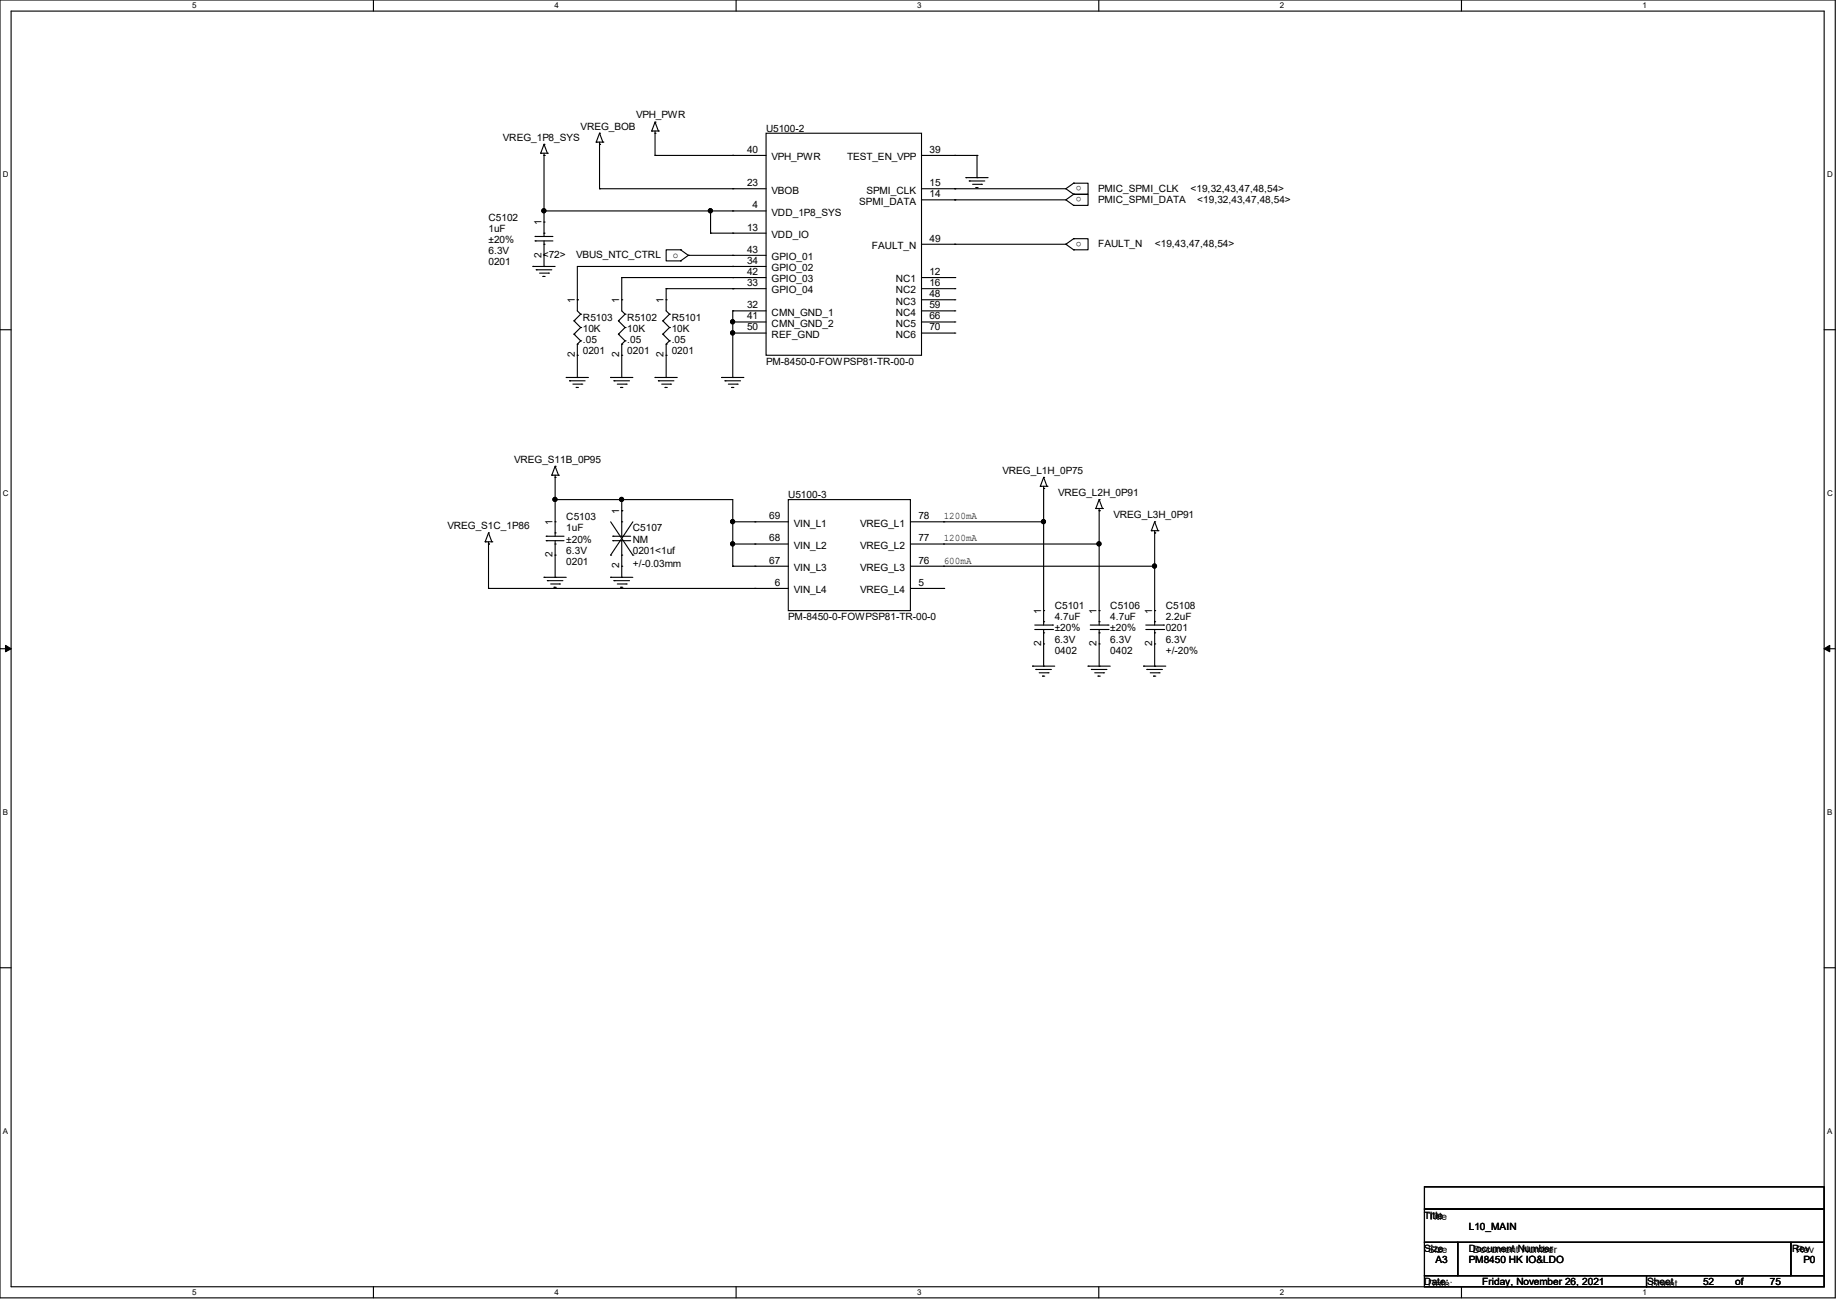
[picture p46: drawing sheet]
<svg xmlns="http://www.w3.org/2000/svg" width="210mm" height="149mm" viewBox="0 0 210 149" stroke-linecap="round" stroke-linejoin="round" font-family="sans-serif">
<defs><g id="words">
<g font-size="1.1">
<text x="57.5" y="16.1">VREG_1P8_SYS</text>
<text x="66.4" y="14.8">VREG_BOB</text>
<text x="72.8" y="13.5">VPH_PWR</text>
<text x="85.5" y="17.5">40</text>
<text x="87.6" y="15.1">U5100-2</text>
<text x="106.3" y="17.5">39</text>
<text x="85.5" y="21.3">23</text>
<text x="86.1" y="23.8">4</text>
<text x="88.3" y="18.3">VPH_PWR</text>
<text x="88.3" y="22.1">VBOB</text>
<text x="96.9" y="18.3">TEST_EN_VPP</text>
<text x="98.3" y="23.4">SPMI_DATA</text>
<text x="99.1" y="22.1">SPMI_CLK</text>
<text x="106.3" y="21.3">15</text>
<text x="106.3" y="22.6">14</text>
<text x="123.7" y="21.3" transform="rotate(-180 123.7 21.3)">o</text>
<text x="123.7" y="22.6" transform="rotate(-180 123.7 22.6)">o</text>
<text x="125.6" y="21.9">PMIC_SPMI_CLK</text>
<text x="125.6" y="23.2">PMIC_SPMI_DATA</text>
<text x="136.2" y="21.9">&lt;19,32,43,47,48,54&gt;</text>
<text x="137" y="23.2">&lt;19,32,43,47,48,54&gt;</text>
<text x="55.9" y="25.2">C5102</text>
<text x="55.9" y="26.5">1uF</text>
<text x="55.9" y="29">6.3V</text>
<text x="55.9" y="27.8">±20%</text>
<text x="61.9" y="29.5" transform="rotate(-90 61.9 29.5)">2</text>
<text x="61.9" y="25.8" transform="rotate(-90 61.9 25.8)">1</text>
<text x="62.1" y="29.5">&lt;72&gt;</text>
<text x="65.9" y="29.5">VBUS_NTC_CTRL</text>
<text x="77" y="29.5">o</text>
<text x="85.5" y="26.4">13</text>
<text x="85.5" y="28.9">43</text>
<text x="88.3" y="24.7">VDD_1P8_SYS</text>
<text x="88.3" y="27.2">VDD_IO</text>
<text x="88.3" y="29.8">GPIO_01</text>
<text x="99.7" y="28.5">FAULT_N</text>
<text x="106.3" y="27.6">49</text>
<text x="123.7" y="27.6" transform="rotate(-180 123.7 27.6)">o</text>
<text x="125.6" y="28.3">FAULT_N</text>
<text x="132.1" y="28.3">&lt;19,43,47,48,54&gt;</text>
<text x="55.9" y="30.3">0201</text>
<text x="65.7" y="34.7" transform="rotate(-90 65.7 34.7)">1</text>
<text x="70.8" y="34.7" transform="rotate(-90 70.8 34.7)">1</text>
<text x="75.9" y="34.7" transform="rotate(-90 75.9 34.7)">1</text>
<text x="85.5" y="30.2">34</text>
<text x="85.5" y="31.5">42</text>
<text x="85.5" y="32.7">33</text>
<text x="85.5" y="35.3">32</text>
<text x="88.3" y="31">GPIO_02</text>
<text x="88.3" y="32.3">GPIO_03</text>
<text x="88.3" y="33.6">GPIO_04</text>
<text x="102.5" y="32.3">NC1</text>
<text x="102.5" y="33.6">NC2</text>
<text x="102.5" y="34.8">NC3</text>
<text x="106.3" y="31.5">12</text>
<text x="106.3" y="32.7">16</text>
<text x="106.3" y="34">48</text>
<text x="106.3" y="35.3">59</text>
<text x="65.7" y="40.9" transform="rotate(-90 65.7 40.9)">2</text>
<text x="66.7" y="36.7">R5103</text>
<text x="66.7" y="37.9">10K</text>
<text x="66.7" y="39.2">.05</text>
<text x="66.7" y="40.5">0201</text>
<text x="70.8" y="40.9" transform="rotate(-90 70.8 40.9)">2</text>
<text x="71.8" y="36.7">R5102</text>
<text x="71.8" y="37.9">10K</text>
<text x="71.8" y="39.2">.05</text>
<text x="71.8" y="40.5">0201</text>
<text x="75.9" y="40.9" transform="rotate(-90 75.9 40.9)">2</text>
<text x="76.8" y="36.7">R5101</text>
<text x="76.8" y="37.9">10K</text>
<text x="76.8" y="39.2">.05</text>
<text x="76.8" y="40.5">0201</text>
<text x="85.5" y="36.5">41</text>
<text x="85.5" y="37.8">50</text>
<text x="87.6" y="41.8">PM-8450-0-FOWPSP81-TR-00-0</text>
<text x="88.3" y="36.1">CMN_GND_1</text>
<text x="88.3" y="37.4">CMN_GND_2</text>
<text x="88.3" y="38.7">REF_GND</text>
<text x="102.5" y="36.1">NC4</text>
<text x="102.5" y="37.4">NC5</text>
<text x="102.5" y="38.7">NC6</text>
<text x="106.3" y="36.5">66</text>
<text x="106.3" y="37.8">70</text>
<text x="58.8" y="52.9">VREG_S11B_0P95</text>
<text x="64.8" y="59.5">C5103</text>
<text x="70.8" y="58.8" transform="rotate(-90 70.8 58.8)">1</text>
<text x="88" y="59.4">69</text>
<text x="90.2" y="57">U5100-3</text>
<text x="105.1" y="59.4">78</text>
<text x="107.9" y="59.4">1200mA</text>
<text x="114.7" y="54.2">VREG_L1H_0P75</text>
<text x="121" y="56.7">VREG_L2H_0P91</text>
<text x="127.4" y="59.3">VREG_L3H_0P91</text>
<text x="51.2" y="60.5">VREG_S1C_1P86</text>
<text x="63.2" y="63.8" transform="rotate(-90 63.2 63.8)">2</text>
<text x="63.2" y="60.1" transform="rotate(-90 63.2 60.1)">1</text>
<text x="64.8" y="60.8">1uF</text>
<text x="64.8" y="64.6">0201</text>
<text x="64.8" y="63.3">6.3V</text>
<text x="64.8" y="62.1">±20%</text>
<text x="70.8" y="65" transform="rotate(-90 70.8 65)">2</text>
<text x="72.4" y="60.8">C5107</text>
<text x="72.4" y="62.1">NM</text>
<text x="72.4" y="63.3">0201&lt;1uf</text>
<text x="72.4" y="64.9">+/-0.03mm</text>
<text x="88" y="61.9">68</text>
<text x="88" y="64.5">67</text>
<text x="90.8" y="60.2">VIN_L1</text>
<text x="90.8" y="62.8">VIN_L2</text>
<text x="90.8" y="65.3">VIN_L3</text>
<text x="98.4" y="60.2">VREG_L1</text>
<text x="98.4" y="62.8">VREG_L2</text>
<text x="98.4" y="65.3">VREG_L3</text>
<text x="105.1" y="61.9">77</text>
<text x="105.1" y="64.5">76</text>
<text x="107.9" y="61.9">1200mA</text>
<text x="107.9" y="64.5">600mA</text>
<text x="88.6" y="67">6</text>
<text x="90.2" y="71">PM-8450-0-FOWPSP81-TR-00-0</text>
<text x="90.8" y="67.9">VIN_L4</text>
<text x="98.4" y="67.9">VREG_L4</text>
<text x="105.1" y="67">5</text>
<text x="119.1" y="70.2" transform="rotate(-90 119.1 70.2)">1</text>
<text x="120.6" y="69.7">C5101</text>
<text x="120.6" y="71">4.7uF</text>
<text x="125.4" y="70.2" transform="rotate(-90 125.4 70.2)">1</text>
<text x="127" y="69.7">C5106</text>
<text x="127" y="71">4.7uF</text>
<text x="131.8" y="70.2" transform="rotate(-90 131.8 70.2)">1</text>
<text x="133.3" y="69.7">C5108</text>
<text x="133.3" y="71">2.2uF</text>
<text x="119.1" y="73.9" transform="rotate(-90 119.1 73.9)">2</text>
<text x="120.6" y="74.8">0402</text>
<text x="120.6" y="73.5">6.3V</text>
<text x="120.6" y="72.2">±20%</text>
<text x="125.4" y="73.9" transform="rotate(-90 125.4 73.9)">2</text>
<text x="127" y="74.8">0402</text>
<text x="127" y="73.5">6.3V</text>
<text x="127" y="72.2">±20%</text>
<text x="131.8" y="73.9" transform="rotate(-90 131.8 73.9)">2</text>
<text x="133.3" y="72.2">0201</text>
<text x="133.3" y="73.5">6.3V</text>
<text x="133.3" y="74.8">+/-20%</text>
<text x="162.9" y="139.4">Title</text>
<text x="162.9" y="143.2">Size</text>
<text x="163.4" y="139.5">Title</text>
<text x="163.4" y="143.4">Size</text>
<text x="168" y="143.2">Document Number</text>
<text x="168" y="140.7">L10_MAIN</text>
<text x="168.5" y="143.4">Document Number</text>
<text x="205" y="143.2">Rev</text>
<text x="205.5" y="143.4">Rev</text>
<text x="162.9" y="147">Date:</text>
<text x="163.4" y="147.2">Date:</text>
<text x="164.2" y="144.5">A3</text>
<text x="168" y="144.5">PM8450 HK IO&amp;LDO</text>
<text x="169.5" y="147">Friday, November 26, 2021</text>
<text x="188.4" y="147">Sheet</text>
<text x="188.9" y="147.2">Sheet</text>
<text x="194.8" y="147">52</text>
<text x="198.5" y="147">of</text>
<text x="202.5" y="147">75</text>
<text x="206.3" y="144.5">P0</text>
</g>
<g font-size=".9">
<text x="22" y=".9">5</text>
<text x="63.4" y=".9">4</text>
<text x="104.9" y=".9">3</text>
<text x="146.4" y=".9">2</text>
<text x="187.9" y=".9">1</text>
<text x=".3" y="20.3">D</text>
<text x="209" y="20.3">D</text>
<text x=".3" y="56.7">C</text>
<text x="209" y="56.7">C</text>
<text x=".3" y="93.2">B</text>
<text x="209" y="93.2">B</text>
<text x=".3" y="129.7">A</text>
<text x="209" y="129.7">A</text>
<text x="22" y="148.1">5</text>
<text x="63.4" y="148.1">4</text>
<text x="104.9" y="148.1">3</text>
<text x="146.4" y="148.1">2</text>
<text x="187.9" y="148.1">1</text>
</g>
</g></defs>
<path d="M0 0h209.9v148.5h-209.9zM1.3 1.3h207.4v145.9h-207.4z" fill="none" stroke="#000" stroke-width=".13"/>
<g fill="#fff">
<path d="M22 .1h.5v1h-.5z"/>
<path d="M22 147.3h.5v1h-.5z"/>
</g>
<path d="M42.7 0v1.3M42.7 147.2v1.3" fill="none" stroke="#000" stroke-width=".13"/>
<g fill="#fff">
<path d="M63.4 .1h.5v1h-.5z"/>
<path d="M63.4 147.3h.5v1h-.5z"/>
</g>
<path d="M84.2 0v1.3M84.2 147.2v1.3" fill="none" stroke="#000" stroke-width=".13"/>
<g fill="#fff">
<path d="M104.9 .1h.5v1h-.5z"/>
<path d="M104.9 147.3h.5v1h-.5z"/>
</g>
<path d="M125.7 0v1.3M125.7 147.2v1.3" fill="none" stroke="#000" stroke-width=".13"/>
<g fill="#fff">
<path d="M146.4 .1h.5v1h-.5z"/>
<path d="M146.4 147.3h.5v1h-.5z"/>
</g>
<path d="M167.2 0v1.3M167.2 147.2v1.3" fill="none" stroke="#000" stroke-width=".13"/>
<g fill="#fff">
<path d="M187.9 .1h.5v1h-.5z"/>
<path d="M187.9 147.3h.5v1h-.5z"/>
<path d="M.3 19.5h.7v1h-.7z"/>
<path d="M209 19.5h.6v1h-.6z"/>
<path d="M.3 55.9h.7v1h-.7z"/>
<path d="M209 55.9h.6v1h-.6z"/>
</g>
<path d="M0 37.7h1.3M208.7 37.7h1.2" fill="none" stroke="#000" stroke-width=".13"/>
<g fill="#fff">
<path d="M.3 92.4h.6v1h-.6z"/>
<path d="M209 92.4h.6v1h-.6z"/>
</g>
<path d="M0 74.2h1.3M208.7 74.2h1.2" fill="none" stroke="#000" stroke-width=".13"/>
<path d="M.6 73.8l.7 .4-.7 .3zM208.7 74.2l.6-.4v.7z" fill="#000" stroke="#000" stroke-width=".13"/>
<g fill="#fff">
<path d="M.3 128.9h.6v1h-.6z"/>
<path d="M209 128.9h.6v1h-.6z"/>
</g>
<g fill="none" stroke="#000" stroke-width=".13">
<path d="M61.8 17.5h.1M61.8 17.5h.8M62.2 17.8h.1M62.2 16.5h.1M62.2 17.5v9.6M62.2 16.5l-.4 1M62.2 16.5l.4 1M62.6 17.5h.1M68.2 16.3h.1M68.2 16.3h.8M68.6 16.5h.1M68.6 15.2h.1"/>
<path d="M68.6 16.3v5.3M68.6 15.2l-.4 1.1M68.6 15.2l.4 1.1M69 16.3h.1M74.5 15h.1M74.5 15h.8M74.9 15.2h.1M74.9 14h.1M74.9 17.8h.1M74.9 15v2.8M74.9 14l-.4 1M74.9 17.8h12.7"/>
<path d="M74.9 14l.4 1M75.3 15h.1M83.8 17.8h.1M87.6 15.2h17.8v25.4h-17.8zM105.4 17.8h6.4M109.2 17.8h.1M111.8 17.8h.1M111.8 17.8v2.5M61 30.5h2.5M61 30.5h.1M61.2 27.1h2M61.2 27.6h2"/>
<path d="M61.2 27.1h.1M61.2 27.6h.1M61.3 30.9h1.8M61.3 30.9h.1M61.7 31.2h1M62.1 31.6h.1M62.1 31.6h.3M62.2 26.7h.1M62.2 27.9h.1M62.2 25.4h.1M62.2 29.2h.1M62.2 24.1h.1"/>
<path d="M62.2 30.5h.1M62.2 27.6v2.9M62.2 24.1h25.4M62.7 31.2h.1M65.7 36.7h.1M65.7 38.2h.1M65.7 36.7l.7 .8M65.7 38.2l.7 .8M66 39.4h.1M66 34.3h.1M66 39.4v3.8M66.4 35.9h.1"/>
<path d="M66.4 37.5h.1M66.4 39h.1M66.4 35.9l-.7 .8M66.4 37.5l-.7 .7M66.4 39l-.4 .4M68.6 21.6h.1M68.6 21.6h19M70.7 36.7h.1M70.7 38.2h.1M70.7 36.7l.8 .8M70.7 38.2l.8 .8M71.1 39.4h.1"/>
<path d="M71.1 34.3h.1M71.1 31.7h.1M71.1 31.7h16.5M71.1 31.7v3.9l.4 .3M71.1 39.4v3.8M71.5 35.9h.1M71.5 37.5h.1M71.5 39h.1M71.5 35.9l-.8 .8M71.5 37.5l-.8 .7M71.5 39l-.4 .4M75.8 36.7h.1"/>
<path d="M75.8 38.2h.1M75.8 36.7l.8 .8M75.8 38.2l.8 .8M76.2 39.4h.1M76.2 34.3h.1M76.2 33h.1M76.2 33h11.4M76.2 33v2.6l.4 .3M76.2 39.4v3.8M76.6 35.9h.1M76.6 37.5h.1M76.6 39h.1"/>
<path d="M76.6 35.9l-.8 .8M76.6 37.5l-.8 .7M76.6 39l-.4 .4M77.9 28.6h.1M77.9 29.8h.1M77.9 28.6h-1.7v1.2h1.7M77.9 28.6l.8 .6M78.7 29.2h.1M78.7 29.2l-.8 .6M78.7 29.2h8.9M81.3 26.7h.1M81.3 24.1h.1"/>
<path d="M81.3 24.1v2.6M81.3 26.7h6.3M83.8 35.6h3.8M83.8 36.8h3.8M83.8 38.1h3.8M83.8 21.6h.1M83.8 24.1h.1M83.8 26.7h.1M83.8 29.2h.1M83.8 30.5h.1M83.8 31.7h.1M83.8 33h.1"/>
<path d="M83.8 35.6h.1M83.8 36.8h.1M83.8 38.1h.1M83.8 35.6v7.6M87.6 30.5h-21.6v5.1l.4 .3M105.4 21.6h16.5M105.4 31.7h3.8M105.4 33h3.8M105.4 35.6h3.8M105.4 36.8h3.8M105.4 38.1h3.8M105.4 22.9h16.5"/>
<path d="M105.4 27.9h16.5M105.4 34.3h3.8M109.2 21.6h.1M109.2 22.9h.1M109.2 27.9h.1M109.2 31.7h.1M109.2 33h.1M109.2 34.3h.1M109.2 35.6h.1M109.2 36.8h.1M109.2 38.1h.1M110.5 20.3h2.5"/>
<path d="M110.5 20.3h.1M110.9 20.7h.1M110.9 20.7h1.7M111.3 21.1h1M111.6 21.5h.1M111.6 21.5h.3M111.8 20.3h.1M112.3 21.1h.1M121.9 27.9h.1M121.9 21.6l.9 .6M121.9 22.9l.9 .6M121.9 27.9l.9 .7"/>
<path d="M122.8 22.2h.1M122.8 21h.1M122.8 21h1.7v1.2h-1.7M122.8 23.5h.1M122.8 22.2h1.7v1.3h-1.7M122.8 28.6h.1M122.8 27.3h.1M122.8 27.3h1.7v1.3h-1.7M122.8 21l-.9 .6M122.8 22.2l-.9 .7M122.8 27.3l-.9 .6M63.1 54.4h.1"/>
<path d="M63.1 54.4h.8M63.5 54.6h.1M63.5 53.3h.1M63.5 59.7h.1M63.5 57.1h.1M63.5 54.4v6.9M63.5 53.3l-.4 1.1M63.5 57.1h20.3v7.7M63.5 53.3l.4 1.1M63.9 54.4h.1M64.8 43.2h2.5M64.8 43.2h.1"/>
<path d="M65.2 43.6h.1M65.2 43.6h1.7M65.5 43.9h1M65.9 44.3h.1M65.9 44.3h.3M66 40.6h.1M66 43.2h.1M66.5 43.9h.1M69.8 43.2h2.6M69.8 43.2h.1M69.8 59.7l2.6 3.8M70.2 43.6h1.8"/>
<path d="M70.2 43.6h.1M70.6 43.9h1M71 44.3h.1M71 44.3h.2M71.1 40.6h.1M71.1 59.7h.1M71.1 58.4h.1M71.1 57.1h.1M71.1 43.2h.1M71.1 57.1v4.2M71.6 43.9h.1M72.4 59.7l-2.6 3.8"/>
<path d="M74.9 43.2h.1M74.9 43.2h2.6M75.3 43.6h.1M75.3 43.6h1.8M75.7 43.9h1M76.1 44.3h.1M76.1 44.3h.2M76.2 40.6h.1M76.2 43.2h.1M76.7 43.9h.1M82.5 43.2h2.6M82.5 43.2h.1"/>
<path d="M82.9 43.6h1.8M82.9 43.6h.1M83.3 43.9h1M83.7 44.3h.1M83.7 44.3h.2M83.8 59.7h6.4M83.8 59.7h.1M83.8 43.2h.1M84.3 43.9h.1M86.4 59.7h.1M90.2 57.1h13.9v12.7h-13.9zM104.1 59.7h15.3"/>
<path d="M107.9 59.7h.1M119 55.6h.1M119 55.6h.8M119.4 55.9h.1M119.4 54.6h.1M119.4 59.7h.1M119.4 55.6v15.9M119.4 54.6l-.4 1M119.4 54.6l.4 1M119.8 55.6h.1M125.3 58.2h.1M125.3 58.2h.8"/>
<path d="M125.7 58.4h.1M125.7 57.1h.1M125.7 58.2v13.3M125.7 57.1l-.4 1.1M125.7 57.1l.4 1.1M126.1 58.2h.1M132.1 59.7h.1M132.1 59.7l-.4 1M132.1 59.7l.4 1M55.5 62h.1M55.5 62h.8M55.9 62.2h.1"/>
<path d="M55.9 61h.1M55.9 67.3h.1M55.9 62v5.3M55.9 61l-.4 1M55.9 61l.4 1M55.9 67.3h34.3M56.3 62h.1M62.2 66h.1M62.2 66h2.6M62.5 61.3h.1M62.5 61.8h.1M62.5 61.3h2"/>
<path d="M62.5 61.8h2M62.6 66.4h.1M62.6 66.4h1.8M63 66.8h1M63.4 67.2h.1M63.4 67.2h.2M63.5 61h.1M63.5 62.2h.1M63.5 63.5h.1M63.5 66h.1M63.5 61.8v4.2M64 66.8h.1"/>
<path d="M69.8 66h2.6M69.8 66h.1M69.8 63.5h.1M70.1 61.3h2M70.1 61.8h2M70.1 61.3h.1M70.1 61.8h.1M70.2 66.4h1.8M70.2 66.4h.1M70.6 66.8h1M71 67.2h.1M71 67.2h.2"/>
<path d="M71.1 63.5h.1M71.1 64.8h.1M71.1 66h.1M71.1 61.8v4.2M71.6 66.8h.1M72.4 63.5h.1M83.8 62.2h6.4M83.8 64.8h6.4M83.8 64.8h.1M83.8 62.2h.1M86.4 62.2h.1M86.4 64.8h.1"/>
<path d="M86.4 67.3h.1M104.1 62.2h21.6M104.1 64.8h28M104.1 67.3h3.9M107.9 62.2h.1M107.9 64.8h.1M107.9 67.3h.1M118.1 76.2h.1M118.1 76.2h2.5M118.4 71.5h2M118.4 72h2M118.5 76.6h.1"/>
<path d="M118.5 76.6h1.8M118.9 77h1M119.3 77.3h.1M119.3 77.3h.2M119.4 71.1h.1M119.4 72.4h.1M119.4 69.8h.1M119.4 73.7h.1M119.4 76.2h.1M119.4 72v4.2M119.9 77h.1M120.4 71.5h.1"/>
<path d="M120.4 72h.1M124.5 76.2h.1M124.5 76.2h2.5M124.7 71.5h2M124.7 72h2M124.8 76.6h.1M124.8 76.6h1.8M125.2 77h1M125.6 77.3h.1M125.6 77.3h.3M125.7 71.1h.1M125.7 72.4h.1"/>
<path d="M125.7 69.8h.1M125.7 73.7h.1M125.7 62.2h.1M125.7 76.2h.1M125.7 72v4.2M126.2 77h.1M126.7 71.5h.1M126.7 72h.1M130.8 76.2h.1M130.8 76.2h2.5M131.1 71.5h2M131.1 72h2"/>
<path d="M131.2 76.6h.1M131.2 76.6h1.8M131.6 77h1M131.7 60.7h.1M131.7 60.7h.8M132 77.3h.1M132 77.3h.2M132.1 61h.1M132.1 71.1h.1M132.1 72.4h.1M132.1 69.8h.1M132.1 73.7h.1"/>
<path d="M132.1 64.8h.1M132.1 76.2h.1M132.1 60.7v10.8M132.1 72v4.2M132.5 60.7h.1M132.6 77h.1M133.1 71.5h.1M133.1 72h.1M0 110.7h1.3M208.7 110.7h1.2M162.9 135.8h45.8v2.5h-45.8zM162.9 138.3h45.8v3.8h-45.8z"/>
<path d="M162.9 142.1h3.9v3.8h-3.9zM162.9 145.9h25.4v1.3h-25.4zM166.8 142.1h38.1v3.8h-38.1zM188.3 145.9h20.4v1.3h-20.4zM204.9 142.1h3.8v3.8h-3.8z"/>
</g>
<g fill="#000" stroke="#000" stroke-width=".13">
<circle cx="62.2" cy="24.1" r=".23"/>
<circle cx="81.3" cy="24.1" r=".23"/>
<circle cx="83.8" cy="36.8" r=".23"/>
<circle cx="83.8" cy="38.1" r=".23"/>
<circle cx="63.5" cy="57.1" r=".23"/>
<circle cx="71.1" cy="57.1" r=".23"/>
<circle cx="83.8" cy="59.7" r=".23"/>
<circle cx="119.4" cy="59.7" r=".23"/>
<circle cx="83.8" cy="62.2" r=".23"/>
<circle cx="125.7" cy="62.2" r=".23"/>
<circle cx="132.1" cy="64.7" r=".23"/>
</g>
<use href="#words"/>
</svg>
